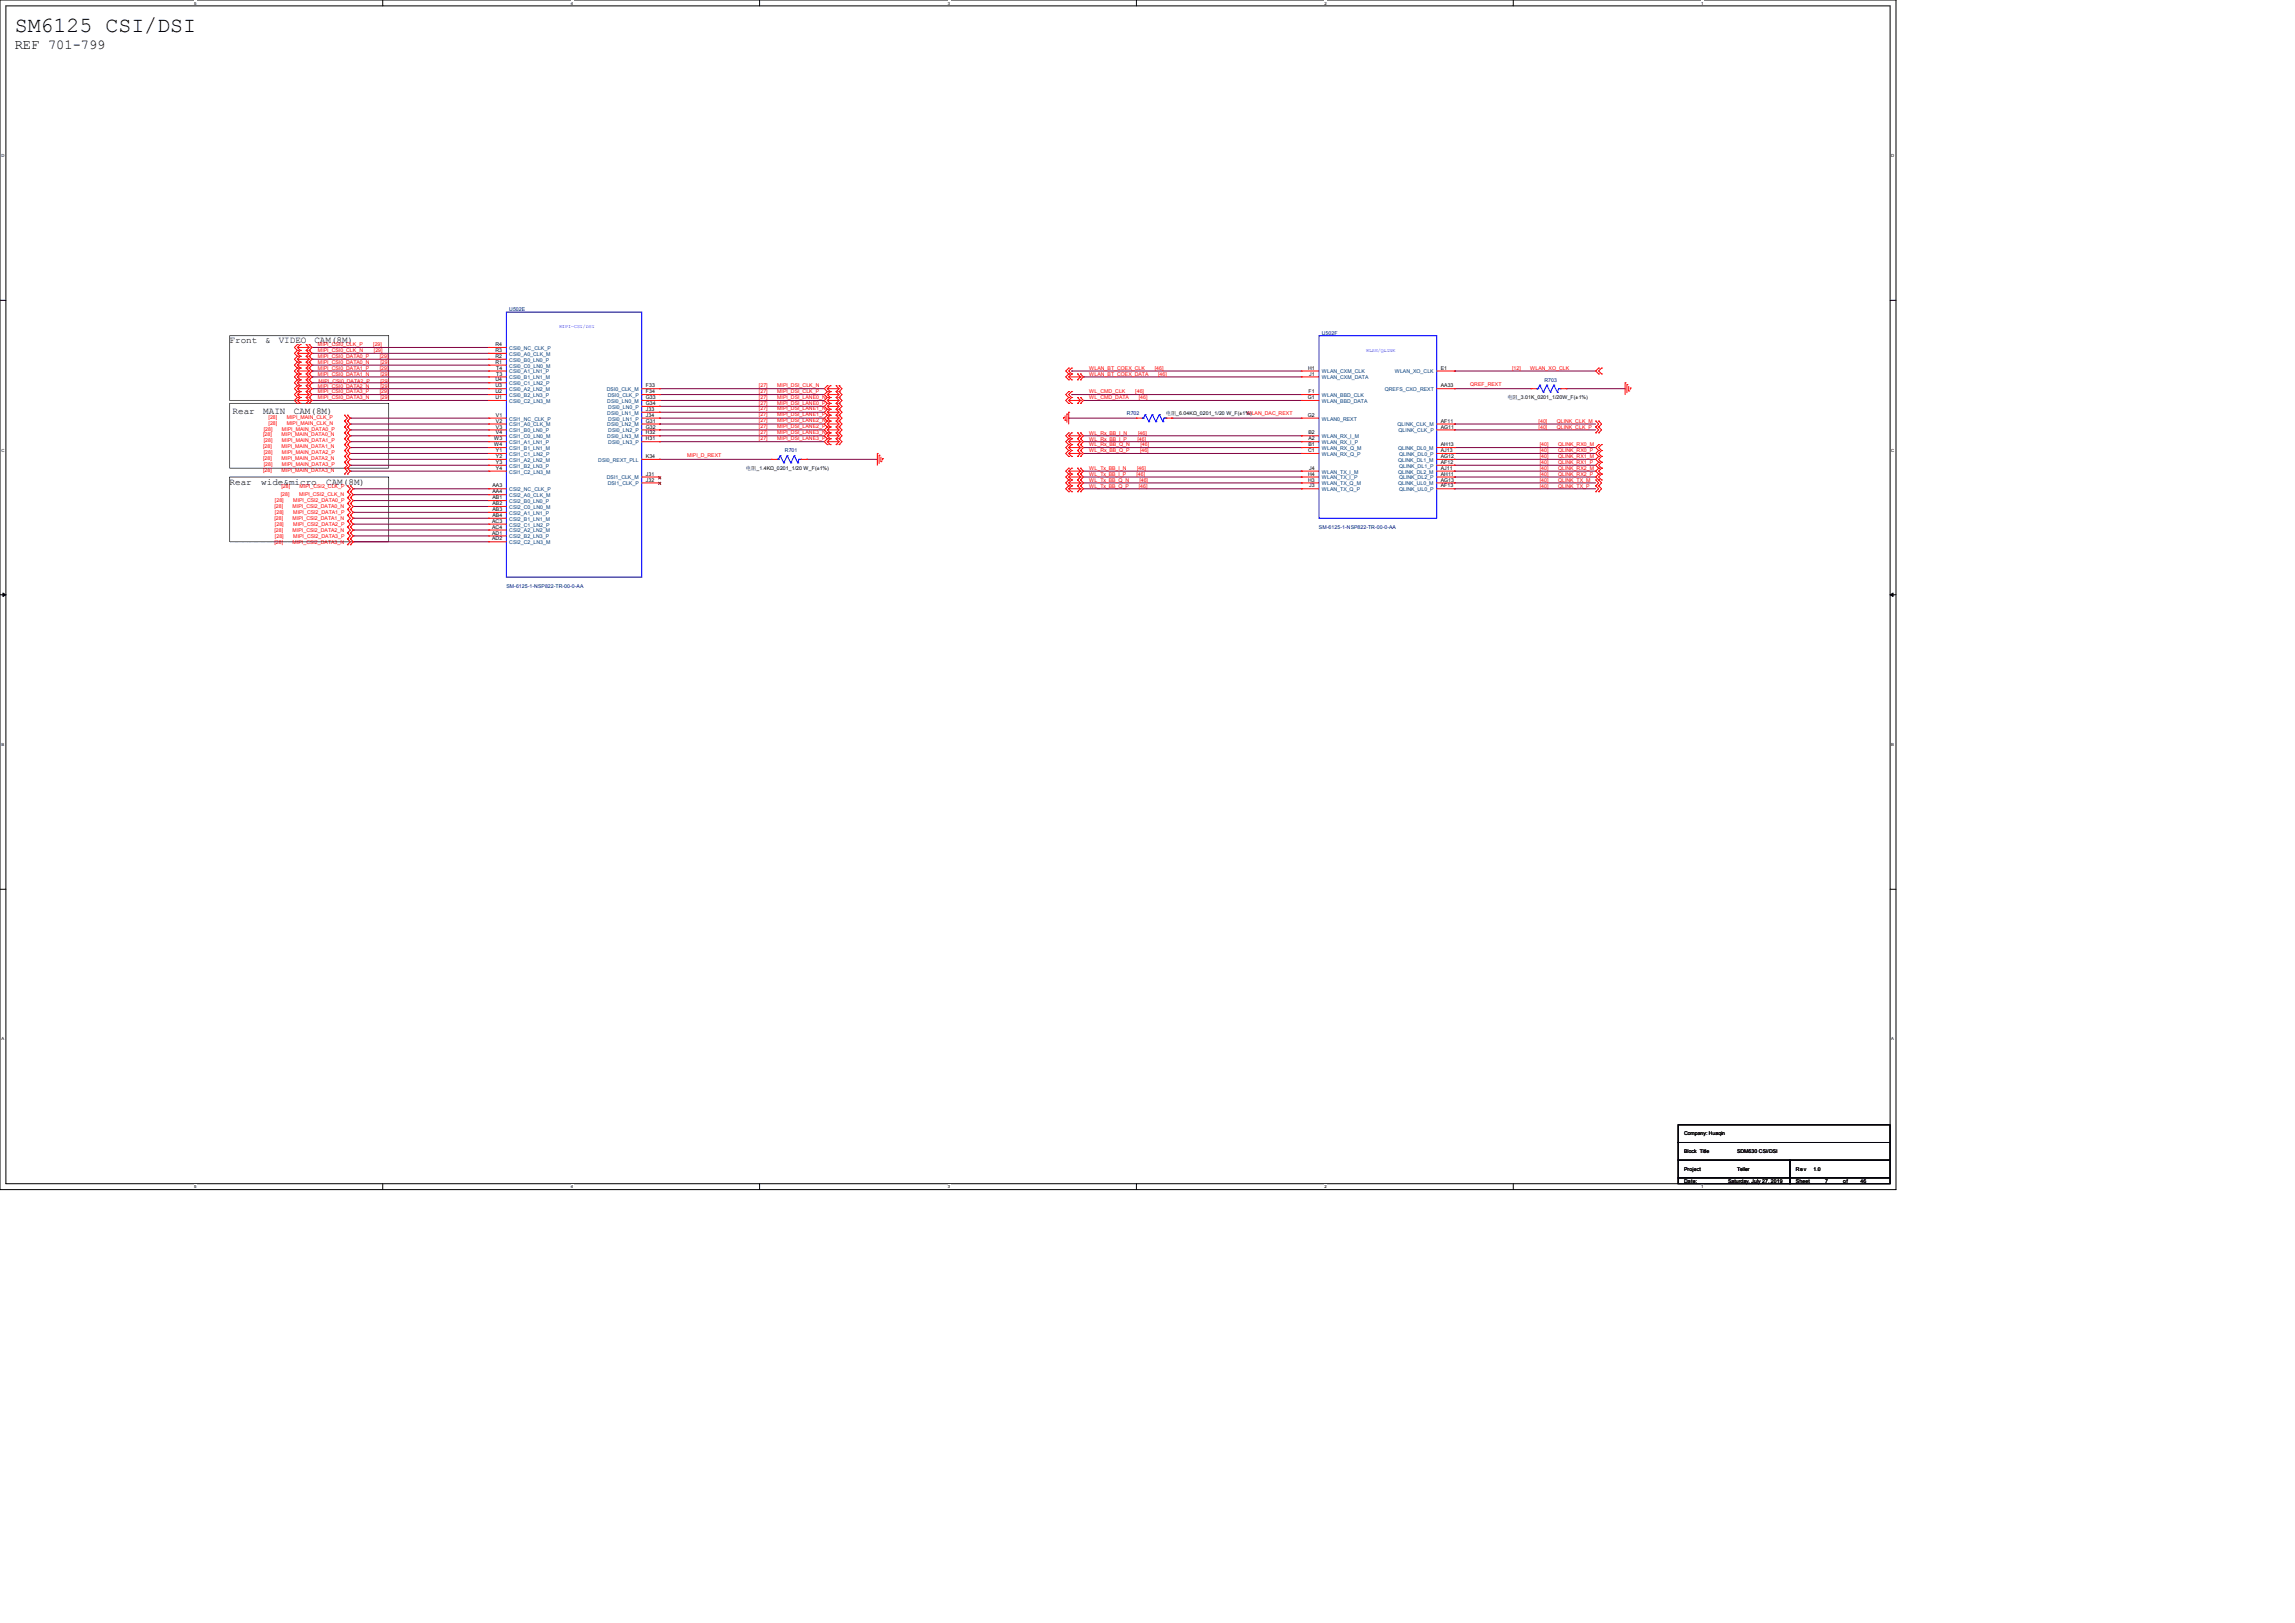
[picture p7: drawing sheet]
<svg xmlns="http://www.w3.org/2000/svg" width="297mm" height="210mm" viewBox="0 0 297 210" stroke-linecap="round" stroke-linejoin="round" font-family="sans-serif">
<defs><g id="words">
<text font-size="2.8" x="1.9" y="4.1">SM6125 CSI/DSI</text>
<text font-size="1.8" x="1.9" y="6.3">REF 701-799</text>
<g font-size="1.2">
<text x="29.7" y="44.4">Front</text>
<text x="34.3" y="44.4">&amp;</text>
<text x="36.1" y="44.4">VIDEO</text>
<text x="40.7" y="44.4">CAM(8M)</text>
<text x="30.1" y="53.6">Rear</text>
<text x="34.1" y="53.6">MAIN</text>
<text x="38" y="53.6">CAM(8M)</text>
<text x="29.7" y="62.7">Rear</text>
<text x="33.8" y="62.7">wide&amp;micro</text>
<text x="42.2" y="62.7">CAM(8M)</text>
</g>
<g font-size=".7" fill="#000080">
<text x="65.9" y="40.2">U502E</text>
<text x="171.1" y="43.3">U502F</text>
<text x="145.8" y="53.7">R702</text>
<text x="199.9" y="49.4">R703</text>
<text x="101.6" y="58.5">R701</text>
<text x="170.7" y="68.4">SM-6125-1-NSP822-TR-00-0-AA</text>
<text x="65.5" y="76.1">SM-6125-1-NSP822-TR-00-0-AA</text>
</g>
<g font-size=".7" fill="#f00">
<text x="41.1" y="44.8">MIPI_CSI0_CLK_P</text>
<text x="41.1" y="45.6">MIPI_CSI0_CLK_N</text>
<text x="41.1" y="46.3">MIPI_CSI0_DATA0_P</text>
<text x="41.1" y="47.1">MIPI_CSI0_DATA0_N</text>
<text x="41.1" y="47.9">MIPI_CSI0_DATA1_P</text>
<text x="48.3" y="44.8">[29]</text>
<text x="48.4" y="45.6">[29]</text>
<text x="49.1" y="46.3">[29]</text>
<text x="49.1" y="47.9">[29]</text>
<text x="49.2" y="47.1">[29]</text>
<text x="141" y="47.9">WLAN_BT_COEX_CLK</text>
<text x="149.4" y="47.9">[46]</text>
<text x="195.7" y="47.9">[12]</text>
<text x="198" y="47.9">WLAN_XO_CLK</text>
<text x="41.1" y="48.6">MIPI_CSI0_DATA1_N</text>
<text x="41.1" y="50.1">MIPI_CSI0_DATA2_N</text>
<text x="41.1" y="50.9">MIPI_CSI0_DATA3_P</text>
<text x="41.1" y="51.7">MIPI_CSI0_DATA3_N</text>
<text x="41.2" y="49.5">MIPI_CSI0_DATA2_P</text>
<text x="49.1" y="50.9">[29]</text>
<text x="49.2" y="48.6">[29]</text>
<text x="49.2" y="49.5">[29]</text>
<text x="49.2" y="50.1">[29]</text>
<text x="49.2" y="51.7">[29]</text>
<text x="98.2" y="50.1">[27]</text>
<text x="98.2" y="50.8">[27]</text>
<text x="98.2" y="51.6">[27]</text>
<text x="98.2" y="52.3">[27]</text>
<text x="98.2" y="53.1">[27]</text>
<text x="98.2" y="53.9">[27]</text>
<text x="100.6" y="50.1">MIPI_DSI_CLK_N</text>
<text x="100.6" y="50.8">MIPI_DSI_CLK_P</text>
<text x="100.6" y="51.6">MIPI_DSI_LANE0_N</text>
<text x="100.6" y="52.3">MIPI_DSI_LANE0_P</text>
<text x="100.6" y="53.1">MIPI_DSI_LANE1_N</text>
<text x="100.6" y="53.9">MIPI_DSI_LANE1_P</text>
<text x="141" y="48.6">WLAN_BT_COEX_DATA</text>
<text x="141" y="50.9">WL_CMD_CLK</text>
<text x="141" y="51.7">WL_CMD_DATA</text>
<text x="146.9" y="50.9">[46]</text>
<text x="147.4" y="51.7">[46]</text>
<text x="149.9" y="48.6">[46]</text>
<text x="161.3" y="53.7">WLAN_DAC_REXT</text>
<text x="190.3" y="49.9">QREF_REXT</text>
<text x="34.1" y="59.5">[28]</text>
<text x="34.1" y="58">[28]</text>
<text x="34.1" y="56.5">[28]</text>
<text x="34.1" y="58.8">[28]</text>
<text x="34.1" y="57.2">[28]</text>
<text x="34.1" y="55.7">[28]</text>
<text x="34.8" y="54.2">[28]</text>
<text x="34.8" y="55">[28]</text>
<text x="36.4" y="59.5">MIPI_MAIN_DATA2_N</text>
<text x="36.4" y="58">MIPI_MAIN_DATA1_N</text>
<text x="36.4" y="56.5">MIPI_MAIN_DATA0_N</text>
<text x="36.5" y="58.8">MIPI_MAIN_DATA2_P</text>
<text x="36.5" y="57.2">MIPI_MAIN_DATA1_P</text>
<text x="36.5" y="55.7">MIPI_MAIN_DATA0_P</text>
<text x="37.1" y="54.2">MIPI_MAIN_CLK_P</text>
<text x="37.1" y="55">MIPI_MAIN_CLK_N</text>
<text x="88.9" y="59.1">MIPI_D_REXT</text>
<text x="98.2" y="54.6">[27]</text>
<text x="98.2" y="55.4">[27]</text>
<text x="98.2" y="56.2">[27]</text>
<text x="98.2" y="56.9">[27]</text>
<text x="100.6" y="54.6">MIPI_DSI_LANE2_N</text>
<text x="100.6" y="55.4">MIPI_DSI_LANE2_P</text>
<text x="100.6" y="56.2">MIPI_DSI_LANE3_N</text>
<text x="100.6" y="56.9">MIPI_DSI_LANE3_P</text>
<text x="141" y="56.2">WL_Rx_BB_I_N</text>
<text x="141" y="57">WL_Rx_BB_I_P</text>
<text x="141" y="57.8">WL_Rx_BB_Q_N</text>
<text x="141" y="58.5">WL_Rx_BB_Q_P</text>
<text x="147.2" y="57">[46]</text>
<text x="147.3" y="56.2">[46]</text>
<text x="147.5" y="58.5">[46]</text>
<text x="147.6" y="57.8">[46]</text>
<text x="199.1" y="54.7">[40]</text>
<text x="199.1" y="55.5">[40]</text>
<text x="199.3" y="57.8">[40]</text>
<text x="199.3" y="58.5">[40]</text>
<text x="199.3" y="59.3">[40]</text>
<text x="201.5" y="54.7">QLINK_CLK_M</text>
<text x="201.5" y="55.5">QLINK_CLK_P</text>
<text x="201.6" y="57.8">QLINK_RX0_M</text>
<text x="201.6" y="58.5">QLINK_RX0_P</text>
<text x="201.6" y="59.3">QLINK_RX1_M</text>
<text x="34.1" y="61">[28]</text>
<text x="34.1" y="60.3">[28]</text>
<text x="35.5" y="65.8">[28]</text>
<text x="35.6" y="65">[28]</text>
<text x="36.3" y="64.2">[28]</text>
<text x="36.4" y="63.1">[28]</text>
<text x="36.4" y="61">MIPI_MAIN_DATA3_N</text>
<text x="36.5" y="60.3">MIPI_MAIN_DATA3_P</text>
<text x="37.9" y="65.8">MIPI_CSI2_DATA0_N</text>
<text x="38" y="65">MIPI_CSI2_DATA0_P</text>
<text x="38.7" y="64.2">MIPI_CSI2_CLK_N</text>
<text x="38.8" y="63.1">MIPI_CSI2_CLK_P</text>
<text x="141" y="60.8">WL_Tx_BB_I_N</text>
<text x="141" y="61.6">WL_Tx_BB_I_P</text>
<text x="141" y="62.3">WL_Tx_BB_Q_N</text>
<text x="141" y="63.1">WL_Tx_BB_Q_P</text>
<text x="147.1" y="61.6">[46]</text>
<text x="147.2" y="60.8">[46]</text>
<text x="147.4" y="63.1">[46]</text>
<text x="147.4" y="62.3">[46]</text>
<text x="199.3" y="60">[40]</text>
<text x="199.3" y="60.8">[40]</text>
<text x="199.3" y="61.6">[40]</text>
<text x="199.3" y="62.3">[40]</text>
<text x="199.3" y="63.1">[40]</text>
<text x="201.6" y="60">QLINK_RX1_P</text>
<text x="201.6" y="60.8">QLINK_RX2_M</text>
<text x="201.6" y="61.6">QLINK_RX2_P</text>
<text x="201.6" y="62.3">QLINK_TX_M</text>
<text x="201.6" y="63.1">QLINK_TX_P</text>
<text x="35.5" y="67.3">[28]</text>
<text x="35.5" y="68.8">[28]</text>
<text x="35.5" y="70.3">[28]</text>
<text x="35.6" y="66.5">[28]</text>
<text x="35.6" y="68.1">[28]</text>
<text x="35.6" y="69.6">[28]</text>
<text x="37.9" y="67.3">MIPI_CSI2_DATA1_N</text>
<text x="37.9" y="68.8">MIPI_CSI2_DATA2_N</text>
<text x="37.9" y="70.3">MIPI_CSI2_DATA3_N</text>
<text x="38" y="66.5">MIPI_CSI2_DATA1_P</text>
<text x="38" y="68.1">MIPI_CSI2_DATA2_P</text>
<text x="38" y="69.6">MIPI_CSI2_DATA3_P</text>
</g>
<g font-size=".7">
<text x="64.1" y="44.8">R4</text>
<text x="64.1" y="45.6">R3</text>
<text x="64.1" y="46.3">R2</text>
<text x="64.1" y="47.1">R1</text>
<text x="64.2" y="47.8">T4</text>
<text x="169.3" y="47.8">H1</text>
<text x="186.5" y="47.8">E1</text>
<text x="64.1" y="49.4">U4</text>
<text x="64.1" y="50.1">U3</text>
<text x="64.1" y="50.9">U2</text>
<text x="64.1" y="51.6">U1</text>
<text x="64.2" y="53.9">V1</text>
<text x="64.2" y="48.6">T3</text>
<text x="83.6" y="50.9">F34</text>
<text x="83.6" y="52.4">G34</text>
<text x="83.6" y="53.9">J34</text>
<text x="83.6" y="50.1">F33</text>
<text x="83.6" y="51.6">G33</text>
<text x="83.6" y="53.2">J33</text>
<text x="150.9" y="53.7">电阻_6.04KΩ_0201_1/20 W_F(±1%)</text>
<text x="169.2" y="51.6">G1</text>
<text x="169.2" y="53.9">G2</text>
<text x="169.4" y="50.9">F1</text>
<text x="169.4" y="48.6">J1</text>
<text x="186.5" y="50.1">AA33</text>
<text x="195.1" y="51.7">电阻_3.01K_0201_1/20W_F(±1%)</text>
<text x="63.9" y="57">W3</text>
<text x="63.9" y="57.7">W4</text>
<text x="64.2" y="54.7">V2</text>
<text x="64.2" y="55.5">V3</text>
<text x="64.2" y="59.3">Y2</text>
<text x="64.2" y="56.2">V4</text>
<text x="64.2" y="58.5">Y1</text>
<text x="83.6" y="55.5">G32</text>
<text x="83.6" y="57">H31</text>
<text x="83.6" y="54.7">G31</text>
<text x="83.6" y="56.2">H32</text>
<text x="83.6" y="59.3">K34</text>
<text x="169.3" y="58.5">C1</text>
<text x="169.3" y="56.2">B2</text>
<text x="169.3" y="57">A2</text>
<text x="169.3" y="57.7">B1</text>
<text x="186.5" y="54.7">AF11</text>
<text x="186.5" y="55.5">AG11</text>
<text x="186.5" y="57.7">AH13</text>
<text x="186.5" y="59.3">AG12</text>
<text x="186.5" y="58.5">AJ13</text>
<text x="63.7" y="63.1">AA3</text>
<text x="63.7" y="63.8">AA4</text>
<text x="63.7" y="64.6">AB1</text>
<text x="63.7" y="65.4">AB2</text>
<text x="64.2" y="60">Y3</text>
<text x="64.2" y="60.8">Y4</text>
<text x="83.6" y="62.3">J32</text>
<text x="83.6" y="61.6">J31</text>
<text x="96.5" y="60.8">电阻_1.4KΩ_0201_1/20 W_F(±1%)</text>
<text x="169.3" y="61.6">H4</text>
<text x="169.3" y="62.3">H3</text>
<text x="169.4" y="60.8">J4</text>
<text x="169.4" y="63.1">J3</text>
<text x="186.5" y="60.8">AJ11</text>
<text x="186.5" y="62.3">AG13</text>
<text x="186.5" y="60">AF12</text>
<text x="186.5" y="61.6">AH11</text>
<text x="186.5" y="63.1">AF13</text>
<text x="63.7" y="68.4">AC4</text>
<text x="63.7" y="69.2">AD1</text>
<text x="63.7" y="67.6">AC3</text>
<text x="63.7" y="69.9">AD2</text>
<text x="63.7" y="66.1">AB3</text>
<text x="63.7" y="66.9">AB4</text>
<text x="217.9" y="146.9">Company: Huaqin</text>
<text x="217.9" y="149.2">Block Title</text>
<text x="224.8" y="149.2">SDM630 CSI/DSI</text>
<text x="217.9" y="151.5">Project</text>
<text x="217.9" y="153">Date:</text>
<text x="223.6" y="153">Saturday, July 27, 2019</text>
<text x="224.8" y="151.5">Teller</text>
<text x="232.4" y="151.5">Rev</text>
<text x="232.4" y="153">Sheet</text>
<text x="234.7" y="151.5">1.0</text>
<text x="236.2" y="153">7</text>
<text x="238.5" y="153">of</text>
<text x="240.8" y="153">46</text>
</g>
<g font-size=".7" fill="#004080">
<text x="65.9" y="45.3">CSI0_NC_CLK_P</text>
<text x="65.9" y="46">CSI0_A0_CLK_M</text>
<text x="65.9" y="46.8">CSI0_B0_LN0_P</text>
<text x="65.9" y="47.6">CSI0_C0_LN0_M</text>
<text x="65.9" y="48.3">CSI0_A1_LN1_P</text>
<text x="65.9" y="49.1">CSI0_B1_LN1_M</text>
<text x="65.9" y="49.8">CSI0_C1_LN2_P</text>
<text x="65.9" y="50.6">CSI0_A2_LN2_M</text>
<text x="65.9" y="51.4">CSI0_B2_LN3_P</text>
<text x="65.9" y="52.1">CSI0_C2_LN3_M</text>
<text x="78.5" y="50.6">DSI0_CLK_M</text>
<text x="78.6" y="52.1">DSI0_LN0_M</text>
<text x="78.6" y="53.7">DSI0_LN1_M</text>
<text x="78.7" y="51.4">DSI0_CLK_P</text>
<text x="78.7" y="52.9">DSI0_LN0_P</text>
<text x="171.1" y="48.3">WLAN_CXM_CLK</text>
<text x="171.1" y="49.1">WLAN_CXM_DATA</text>
<text x="171.1" y="51.4">WLAN_BBD_CLK</text>
<text x="171.1" y="52.1">WLAN_BBD_DATA</text>
<text x="179.2" y="50.6">QREFS_CXO_REXT</text>
<text x="180.5" y="48.3">WLAN_XO_CLK</text>
<text x="65.9" y="54.4">CSI1_NC_CLK_P</text>
<text x="65.9" y="55.2">CSI1_A0_CLK_M</text>
<text x="65.9" y="55.9">CSI1_B0_LN0_P</text>
<text x="65.9" y="56.7">CSI1_C0_LN0_M</text>
<text x="65.9" y="57.5">CSI1_A1_LN1_P</text>
<text x="65.9" y="58.2">CSI1_B1_LN1_M</text>
<text x="65.9" y="59">CSI1_C1_LN2_P</text>
<text x="65.9" y="59.8">CSI1_A2_LN2_M</text>
<text x="77.4" y="59.8">DSI0_REXT_PLL</text>
<text x="78.6" y="55.2">DSI0_LN2_M</text>
<text x="78.6" y="56.7">DSI0_LN3_M</text>
<text x="78.7" y="54.4">DSI0_LN1_P</text>
<text x="78.7" y="55.9">DSI0_LN2_P</text>
<text x="78.7" y="57.5">DSI0_LN3_P</text>
<text x="171.1" y="54.4">WLAN0_REXT</text>
<text x="171.1" y="56.7">WLAN_RX_I_M</text>
<text x="171.1" y="57.5">WLAN_RX_I_P</text>
<text x="171.1" y="58.2">WLAN_RX_Q_M</text>
<text x="171.1" y="59">WLAN_RX_Q_P</text>
<text x="180.9" y="55.2">QLINK_CLK_M</text>
<text x="180.9" y="58.2">QLINK_DL0_M</text>
<text x="180.9" y="59.8">QLINK_DL1_M</text>
<text x="181" y="55.9">QLINK_CLK_P</text>
<text x="181.1" y="59">QLINK_DL0_P</text>
<text x="65.9" y="60.5">CSI1_B2_LN3_P</text>
<text x="65.9" y="61.3">CSI1_C2_LN3_M</text>
<text x="65.9" y="63.6">CSI2_NC_CLK_P</text>
<text x="65.9" y="64.3">CSI2_A0_CLK_M</text>
<text x="65.9" y="65.1">CSI2_B0_LN0_P</text>
<text x="65.9" y="65.8">CSI2_C0_LN0_M</text>
<text x="78.5" y="62">DSI1_CLK_M</text>
<text x="78.7" y="62.8">DSI1_CLK_P</text>
<text x="171.1" y="61.3">WLAN_TX_I_M</text>
<text x="171.1" y="62">WLAN_TX_I_P</text>
<text x="171.1" y="62.8">WLAN_TX_Q_M</text>
<text x="171.1" y="63.6">WLAN_TX_Q_P</text>
<text x="180.9" y="61.3">QLINK_DL2_M</text>
<text x="180.9" y="62.8">QLINK_UL0_M</text>
<text x="181.1" y="60.5">QLINK_DL1_P</text>
<text x="181.1" y="62">QLINK_DL2_P</text>
<text x="181.1" y="63.6">QLINK_UL0_P</text>
<text x="65.9" y="66.6">CSI2_A1_LN1_P</text>
<text x="65.9" y="67.4">CSI2_B1_LN1_M</text>
<text x="65.9" y="68.1">CSI2_C1_LN2_P</text>
<text x="65.9" y="68.9">CSI2_A2_LN2_M</text>
<text x="65.9" y="69.7">CSI2_B2_LN3_P</text>
<text x="65.9" y="70.4">CSI2_C2_LN3_M</text>
</g>
<g font-size=".6" fill="#00f">
<text x="72.4" y="42.4">MIPI-CSI/DSI</text>
<text x="176.8" y="45.5">WLAN/QLINK</text>
</g>
<g font-size=".5">
<text x="25.1" y=".6">5</text>
<text x="73.9" y=".6">4</text>
<text x="122.6" y=".6">3</text>
<text x="171.4" y=".6">2</text>
<text x="220.2" y=".6">1</text>
<text x=".2" y="20.4">D</text>
<text x="244.7" y="20.4">D</text>
<text x=".2" y="58.4">C</text>
<text x="244.7" y="58.4">C</text>
<text x=".2" y="96.5">B</text>
<text x="244.7" y="96.5">B</text>
<text x=".2" y="134.6">A</text>
<text x="244.7" y="134.6">A</text>
<text x="25.1" y="153.8">5</text>
<text x="73.9" y="153.8">4</text>
<text x="122.6" y="153.8">3</text>
<text x="171.4" y="153.8">2</text>
<text x="220.2" y="153.8">1</text>
</g>
</g></defs>
<path d="M0 0h245.4v153.9h-245.4zM.8 .8h243.8v152.4h-243.8z" fill="none" stroke="#000" stroke-width=".13"/>
<g fill="#fff">
<path d="M25.1 .1h.3v.6h-.3z"/>
<path d="M25.1 153.2h.3v.6h-.3z"/>
</g>
<path d="M49.5 0v.8M49.5 153.2v.7" fill="none" stroke="#000" stroke-width=".13"/>
<g fill="#fff">
<path d="M73.9 .1h.3v.6h-.3z"/>
<path d="M73.9 153.2h.3v.6h-.3z"/>
</g>
<path d="M98.3 0v.8M98.3 153.2v.7" fill="none" stroke="#000" stroke-width=".13"/>
<g fill="#fff">
<path d="M122.7 .1h.3v.6h-.3z"/>
<path d="M122.7 153.2h.3v.6h-.3z"/>
</g>
<path d="M147.1 0v.8M147.1 153.2v.7" fill="none" stroke="#000" stroke-width=".13"/>
<g fill="#fff">
<path d="M171.4 .1h.3v.6h-.3z"/>
<path d="M171.4 153.2h.3v.6h-.3z"/>
</g>
<path d="M195.8 0v.8M195.8 153.2v.7" fill="none" stroke="#000" stroke-width=".13"/>
<g fill="#fff">
<path d="M220.2 .1h.3v.6h-.3z"/>
<path d="M220.2 153.2h.3v.6h-.3z"/>
<path d="M.2 19.8h.4v.6h-.4z"/>
<path d="M244.8 19.8h.4v.6h-.4z"/>
<path d="M.2 57.9h.4v.6h-.4z"/>
<path d="M244.8 57.9h.4v.6h-.4z"/>
</g>
<path d="M0 38.9h.8M244.6 38.9h.8" fill="none" stroke="#000" stroke-width=".13"/>
<g fill="#fff">
<path d="M.2 96h.4v.6h-.4z"/>
<path d="M244.8 96h.4v.6h-.4z"/>
</g>
<path d="M0 77h.8M244.6 77h.8" fill="none" stroke="#000" stroke-width=".13"/>
<path d="M.4 76.7l.4 .3-.4 .2zM244.6 77l.4-.3v.5z" fill="#000" stroke="#000" stroke-width=".13"/>
<g fill="#fff">
<path d="M.2 134.1h.4v.6h-.4z"/>
<path d="M244.8 134.1h.4v.6h-.4z"/>
</g>
<path d="M29.7 43.4h20.6v8.4h-20.6zM29.7 52.2h20.6v8.4h-20.6zM29.7 61.7h20.6v8.4h-20.6zM0 115.1h.8M244.6 115.1h.8M217.2 145.5h27.4v2.3h-27.4zM217.2 147.8h27.4v2.3h-27.4zM217.2 150.1h14.4v2.3h-14.4zM217.2 152.4h14.4v.8h-14.4zM231.6 152.4h13v.8h-13zM231.6 150.1h13v2.3h-13z" fill="none" stroke="#000" stroke-width=".13"/>
<g fill="none" stroke="#800040" stroke-width=".13">
<path d="M40.4 48h22.8M40.4 48.8h22.8M40.4 51.1h22.8M40.4 51.8h22.8M40.4 50.3h22.8M40.4 45h22.8M40.4 45.7h22.8M40.4 46.5h22.8M40.4 47.2h22.8M40.4 49.5h22.8M40.4 45h.1M40.4 45.7h.1"/>
<path d="M40.4 46.5h.1M40.4 47.2h.1M40.4 48h.1M40.4 48.8h.1M40.4 49.5h.1M40.4 50.3h.1M40.4 51.1h.1M40.4 51.8h.1M45.3 54.1h17.9M45.3 56.4h17.9M45.3 57.1h17.9M45.3 57.9h17.9"/>
<path d="M45.3 58.7h17.9M45.3 54.9h17.9M45.3 55.6h17.9M45.3 59.4h17.9M45.3 59.4h.1M45.3 58.7h.1M45.3 57.9h.1M45.3 57.1h.1M45.3 56.4h.1M45.3 55.6h.1M45.3 54.1h.1M45.3 54.9h.1"/>
<path d="M85.3 59.4h14.5M85.3 51.1h21.4M85.3 51.8h21.4M85.3 54.1h21.4M85.3 56.4h21.4M85.3 57.1h21.4M85.3 54.9h21.4M85.3 55.6h21.4M85.3 50.3h21.4M85.3 52.6h21.4M85.3 53.3h21.4M85.3 50.3h.1"/>
<path d="M85.3 51.1h.1M85.3 51.8h.1M85.3 52.6h.1M85.3 53.3h.1M85.3 54.1h.1M85.3 54.9h.1M85.3 55.6h.1M85.3 56.4h.1M85.3 57.1h.1M85.3 59.4h.1M104.4 59.4h9.1M104.4 59.4h.1"/>
<path d="M138.3 54.1h8.8M138.3 54.1h.1M138.7 48h29.7M138.7 51.1h29.7M138.7 48h.1M138.7 51.1h.1M140.2 48.8h28.2M140.2 51.8h28.2M140.2 48.8h.1M140.2 51.8h.1M140.2 56.4h28.2M140.2 57.1h28.2"/>
<path d="M140.2 57.9h28.2M140.2 58.7h28.2M151.6 54.1h16.8M151.6 54.1h.1M168.4 56.4h.1M168.4 57.1h.1M168.4 57.9h.1M168.4 58.7h.1M188.2 50.3h9.9M188.2 48h18.3M188.2 57.9h18.3M188.2 58.7h18.3"/>
<path d="M188.2 54.9h18.3M188.2 55.6h18.3M188.2 59.4h18.3M188.2 54.9h.1M188.2 55.6h.1M188.2 57.9h.1M188.2 58.7h.1M188.2 59.4h.1M188.2 50.3h.1M188.2 48h.1M202.7 50.3h7.6M202.7 50.3h.1"/>
<path d="M45.3 61h17.9M45.3 60.2h17.9M45.3 61h.1M45.3 60.2h.1M45.7 63.2h17.5M45.7 64h17.5M45.7 64.8h17.5M45.7 65.5h17.5M45.7 66.3h17.5M45.7 67.1h17.5M45.7 67.8h17.5M45.7 68.6h17.5"/>
<path d="M45.7 69.3h17.5M45.7 70.1h17.5M45.7 63.2h.1M45.7 64h.1M45.7 64.8h.1M45.7 65.5h.1M45.7 66.3h.1M45.7 67.1h.1M45.7 67.8h.1M45.7 68.6h.1M45.7 69.3h.1M45.7 70.1h.1"/>
<path d="M140.2 61h28.2M140.2 61.7h28.2M140.2 62.5h28.2M140.2 63.2h28.2M168.4 61h.1M168.4 61.7h.1M168.4 62.5h.1M168.4 63.2h.1M188.2 61h18.3M188.2 61.7h18.3M188.2 62.5h18.3M188.2 63.2h18.3"/>
<path d="M188.2 60.2h18.3M188.2 60.2h.1M188.2 61h.1M188.2 61.7h.1M188.2 62.5h.1M188.2 63.2h.1"/>
</g>
<g fill="none" stroke="#f00" stroke-width=".13">
<path d="M38.5 44.6l-.4 .4 .4 .3M38.5 46.9l-.4 .3 .4 .4M38.5 45.3l-.4 .4 .4 .4M38.5 47.6l-.4 .4 .4 .4M38.5 46.1l-.4 .4 .4 .4M38.5 48.4l-.4 .4 .4 .3M38.5 49.1l-.4 .4 .4 .4M38.5 49.9l-.4 .4 .4 .4M38.5 51.4l-.4 .4 .4 .4M38.5 50.7l-.4 .4 .4 .3M38.5 44.6h.1M38.5 45.3h.1"/>
<path d="M38.5 46.1h.1M38.5 46.9h.1M38.5 47.6h.1M38.5 48.4h.1M38.5 49.1h.1M38.5 49.9h.1M38.5 50.7h.1M38.5 51.4h.1M38.5 52.2h.1M38.5 48.8h1.5M38.5 51.8h1.5M38.5 50.3h1.5"/>
<path d="M38.5 51.1h1.5M38.5 45l.4 .3M38.5 45h1.5M38.5 45.7l.4 .4M38.5 45.7h1.5M38.5 46.5l.4 .4M38.5 46.5h1.5M38.5 47.2l.4 .4M38.5 47.2h1.5M38.5 48l.4 .4M38.5 48h1.5M38.5 48.8l.4 .3"/>
<path d="M38.5 49.5l.4 .4M38.5 49.5h1.5M38.5 50.3l.4 .4M38.5 51.1l.4 .3M38.5 51.8l.4 .4M38.9 44.6l-.4 .4M38.9 46.1l-.4 .4M38.9 45.3l-.4 .4M38.9 46.9l-.4 .3M38.9 47.6l-.4 .4M38.9 48.4l-.4 .4M38.9 49.1l-.4 .4"/>
<path d="M38.9 49.9l-.4 .4M38.9 50.7l-.4 .4M38.9 51.4l-.4 .4M38.9 44.6h.1M38.9 45.3h.1M38.9 46.1h.1M38.9 46.9h.1M38.9 47.6h.1M38.9 48.4h.1M38.9 49.1h.1M38.9 49.9h.1M38.9 50.7h.1"/>
<path d="M38.9 51.4h.1M38.9 52.2h.1M39.6 44.6h.1M39.6 45.3h.1M39.6 46.1h.1M39.6 46.9h.1M39.6 47.6h.1M39.6 48.4h.1M39.6 49.1h.1M39.6 49.9h.1M39.6 50.7h.1M39.6 51.4h.1"/>
<path d="M39.6 52.2h.1M39.6 46.1l.4 .4M39.6 44.6l.4 .4M39.6 46.9l.4 .3M39.6 45.3l.4 .4M39.6 48.4l.4 .4M39.6 49.1l.4 .4M39.6 47.6l.4 .4M39.6 49.9l.4 .4M39.6 50.7l.4 .4M39.6 51.4l.4 .4M40 45.3h.1"/>
<path d="M40 44.6h.1M40 45h.1M40 46.1h.1M40 45.7h.1M40 46.9h.1M40 46.5h.1M40 47.6h.1M40 47.2h.1M40 48.4h.1M40 48h.1M40 49.1h.1M40 48.8h.1"/>
<path d="M40 49.9h.1M40 49.5h.1M40 50.7h.1M40 50.3h.1M40 51.4h.1M40 51.1h.1M40 52.2h.1M40 51.8h.1M40 45l-.4 .3M40 45.7l-.4 .4M40 46.5l-.4 .4M40 47.2l-.4 .4"/>
<path d="M40 48l-.4 .4M40 48.8l-.4 .3M40 49.5l-.4 .4M40 50.3l-.4 .4M40 51.1l-.4 .3M40 51.8l-.4 .4M40 44.6l.4 .4-.4 .3M40 47.6l.4 .4-.4 .4M40 45.3l.4 .4-.4 .4M40 48.4l.4 .4-.4 .3M40 46.1l.4 .4-.4 .4M40 46.9l.4 .3-.4 .4"/>
<path d="M40 49.9l.4 .4-.4 .4M40 50.7l.4 .4-.4 .3M40 51.4l.4 .4-.4 .4M40 49.1l.4 .4-.4 .4M44.6 59.8h.1M44.6 59.1h.1M44.6 58.3h.1M44.6 57.5h.1M44.6 56.8h.1M44.6 56h.1M44.6 55.2h.1M44.6 53.7h.1"/>
<path d="M44.6 54.5h.1M44.6 55.2l.4 .4-.4 .4M44.6 56l.4 .4-.4 .4M44.6 53.7l.4 .4-.4 .4M44.6 57.5l.4 .4-.4 .4M44.6 58.3l.4 .4-.4 .4M44.6 59.8l.4 .4-.4 .4M44.6 59.1l.4 .3-.4 .4M44.6 56.8l.4 .3-.4 .4M44.6 54.5l.4 .4-.4 .3M45 59.8h.1M45 59.1h.1"/>
<path d="M45 58.3h.1M45 57.5h.1M45 56.8h.1M45 56h.1M45 55.2h.1M45 54.5h.1M45 53.7h.1M45 54.5l.3 .4-.3 .3M45 55.2l.3 .4-.3 .4M45 56.8l.3 .3-.3 .4M45 57.5l.3 .4-.3 .4M45 59.8l.3 .4-.3 .4"/>
<path d="M45 59.1l.3 .3-.3 .4M45 58.3l.3 .4-.3 .4M45 56l.3 .4-.3 .4M45 53.7l.3 .4-.3 .4M63.2 48.8h2.3M63.2 51.8h2.3M63.2 56.4h2.3M63.2 57.1h2.3M63.2 57.9h2.3M63.2 58.7h2.3M63.2 50.3h2.3M63.2 51.1h2.3"/>
<path d="M63.2 54.1h2.3M63.2 54.9h2.3M63.2 55.6h2.3M63.2 45h2.3M63.2 45.7h2.3M63.2 46.5h2.3M63.2 47.2h2.3M63.2 48h2.3M63.2 49.5h2.3M63.2 59.4h2.3M63.2 45h.1M63.2 45.7h.1"/>
<path d="M63.2 46.5h.1M63.2 47.2h.1M63.2 48h.1M63.2 48.8h.1M63.2 49.5h.1M63.2 50.3h.1M63.2 51.1h.1M63.2 51.8h.1M63.2 54.1h.1M63.2 54.9h.1M63.2 55.6h.1M63.2 56.4h.1"/>
<path d="M63.2 57.1h.1M63.2 57.9h.1M63.2 58.7h.1M63.2 59.4h.1M83.1 51.8h2.2M83.1 56.4h2.2M83.1 57.1h2.2M83.1 50.3h2.2M83.1 51.1h2.2M83.1 52.6h2.2M83.1 53.3h2.2M83.1 54.1h2.2"/>
<path d="M83.1 54.9h2.2M83.1 55.6h2.2M83.1 59.4h2.2M85.3 50.3h.1M85.3 51.1h.1M85.3 51.8h.1M85.3 52.6h.1M85.3 53.3h.1M85.3 54.1h.1M85.3 54.9h.1M85.3 55.6h.1M85.3 56.4h.1"/>
<path d="M85.3 57.1h.1M85.3 59.4h.1M99.8 59.4h.1M99.8 59.4h.8M103.6 59.4h.8M104.4 59.4h.1M107.1 51.8h1.5M107.1 56.4h1.5M107.1 57.1h1.5M107.1 50.3h1.5M107.1 51.1h1.5M107.1 52.6h1.5"/>
<path d="M107.1 53.3h1.5M107.1 54.1h1.5M107.1 54.9h1.5M107.1 55.6h1.5M107.1 49.9l-.4 .4 .4 .4M107.1 52.2l-.4 .4 .4 .4M107.1 50.7l-.4 .4 .4 .3M107.1 53l-.4 .3 .4 .4M107.1 51.4l-.4 .4 .4 .4M107.1 53.7l-.4 .4 .4 .4M107.1 54.5l-.4 .4 .4 .3M107.1 55.2l-.4 .4 .4 .4"/>
<path d="M107.1 56l-.4 .4 .4 .4M107.1 56.8l-.4 .3 .4 .4M107.1 49.9h.1M107.1 50.7h.1M107.1 50.3h.1M107.1 51.4h.1M107.1 51.1h.1M107.1 52.2h.1M107.1 51.8h.1M107.1 53h.1M107.1 52.6h.1M107.1 53.7h.1"/>
<path d="M107.1 53.3h.1M107.1 54.5h.1M107.1 54.1h.1M107.1 55.2h.1M107.1 54.9h.1M107.1 56h.1M107.1 55.6h.1M107.1 56.8h.1M107.1 56.4h.1M107.1 57.5h.1M107.1 57.1h.1M107.1 50.3l.3 .4"/>
<path d="M107.1 51.1l.3 .3M107.1 51.8l.3 .4M107.1 52.6l.3 .4M107.1 53.3l.3 .4M107.1 54.1l.3 .4M107.1 54.9l.3 .3M107.1 55.6l.3 .4M107.1 56.4l.3 .4M107.1 57.1l.3 .4M107.4 50.7h.1M107.4 49.9h.1M107.4 51.4h.1"/>
<path d="M107.4 52.2h.1M107.4 53h.1M107.4 53.7h.1M107.4 54.5h.1M107.4 55.2h.1M107.4 56h.1M107.4 56.8h.1M107.4 57.5h.1M107.4 49.9l-.3 .4M107.4 51.4l-.3 .4M107.4 50.7l-.3 .4M107.4 52.2l-.3 .4"/>
<path d="M107.4 53l-.3 .3M107.4 53.7l-.3 .4M107.4 54.5l-.3 .4M107.4 55.2l-.3 .4M107.4 56l-.3 .4M107.4 56.8l-.3 .3M108.2 51.4l.4 .4M108.2 49.9l.4 .4M108.2 52.2l.4 .4M108.2 50.7l.4 .4M108.2 53l.4 .3M108.2 53.7l.4 .4"/>
<path d="M108.2 54.5l.4 .4M108.2 56l.4 .4M108.2 56.8l.4 .3M108.2 55.2l.4 .4M108.2 49.9h.1M108.2 50.7h.1M108.2 51.4h.1M108.2 52.2h.1M108.2 53h.1M108.2 53.7h.1M108.2 54.5h.1M108.2 55.2h.1"/>
<path d="M108.2 56h.1M108.2 56.8h.1M108.2 57.5h.1M108.6 50.7h.1M108.6 49.9h.1M108.6 51.4h.1M108.6 52.2h.1M108.6 53h.1M108.6 53.7h.1M108.6 54.5h.1M108.6 55.2h.1M108.6 56h.1"/>
<path d="M108.6 56.8h.1M108.6 57.5h.1M108.6 50.3l-.4 .4M108.6 51.1l-.4 .3M108.6 51.8l-.4 .4M108.6 52.6l-.4 .4M108.6 53.3l-.4 .4M108.6 54.1l-.4 .4M108.6 54.9l-.4 .3M108.6 55.6l-.4 .4M108.6 56.4l-.4 .4M108.6 57.1l-.4 .4"/>
<path d="M108.6 49.9l.4 .4-.4 .4M108.6 53l.4 .3-.4 .4M108.6 50.7l.4 .4-.4 .3M108.6 53.7l.4 .4-.4 .4M108.6 51.4l.4 .4-.4 .4M108.6 52.2l.4 .4-.4 .4M108.6 55.2l.4 .4-.4 .4M108.6 56l.4 .4-.4 .4M108.6 54.5l.4 .4-.4 .3M108.6 56.8l.4 .3-.4 .4M113.5 58.7h.1M113.5 58.7v1.5"/>
<path d="M113.8 58.9h.1M113.8 58.9v1.1M114 59.7h.1M114 59.1v.6M114.2 59.4h.1M114.2 59.4v.1M137.6 54h.1M137.6 54v.2M137.8 54.4h.1M137.8 53.8v.6M138.1 53.6h.1M138.1 53.6v1"/>
<path d="M138.3 47.6l-.4 .4 .4 .4M138.3 48.4l-.4 .4 .4 .3M138.3 50.7l-.4 .4 .4 .3M138.3 51.4l-.4 .4 .4 .4M138.3 58.3l-.4 .4 .4 .4M138.3 56l-.4 .4 .4 .4M138.3 56.8l-.4 .3 .4 .4M138.3 57.5l-.4 .4 .4 .4M138.3 53.3h.1M138.3 47.6h.1M138.3 48.4h.1M138.3 49.1h.1"/>
<path d="M138.3 50.7h.1M138.3 51.4h.1M138.3 52.2h.1M138.3 56h.1M138.3 56.8h.1M138.3 57.5h.1M138.3 58.3h.1M138.3 59.1h.1M138.3 53.3v1.6M138.3 48.8l.4 .3M138.3 48.8h1.5M138.3 51.8l.4 .4"/>
<path d="M138.3 51.8h1.5M138.3 56.4l.4 .4M138.3 56.4h1.5M138.3 57.1l.4 .4M138.3 57.1h1.5M138.3 57.9l.4 .4M138.3 57.9h1.5M138.3 58.7l.4 .4M138.3 58.7h1.5M138.7 47.6h.1M138.7 48.4h.1M138.7 49.1h.1"/>
<path d="M138.7 50.7h.1M138.7 51.4h.1M138.7 52.2h.1M138.7 56h.1M138.7 56.8h.1M138.7 57.5h.1M138.7 58.3h.1M138.7 59.1h.1M138.7 47.6l-.4 .4 .4 .4M138.7 48.4l-.4 .4M138.7 50.7l-.4 .4 .4 .3M138.7 51.4l-.4 .4"/>
<path d="M138.7 56l-.4 .4M138.7 57.5l-.4 .4M138.7 56.8l-.4 .3M138.7 58.3l-.4 .4M139.4 48.4l.4 .4M139.4 51.4l.4 .4M139.4 57.5l.4 .4M139.4 56l.4 .4M139.4 58.3l.4 .4M139.4 56.8l.4 .3M139.4 48.4h.1M139.4 49.1h.1"/>
<path d="M139.4 51.4h.1M139.4 52.2h.1M139.4 56h.1M139.4 56.8h.1M139.4 57.5h.1M139.4 58.3h.1M139.4 59.1h.1M139.8 49.1h.1M139.8 48.4h.1M139.8 48.8h.1M139.8 52.2h.1M139.8 51.4h.1"/>
<path d="M139.8 51.8h.1M139.8 56.8h.1M139.8 56h.1M139.8 56.4h.1M139.8 57.5h.1M139.8 57.1h.1M139.8 58.3h.1M139.8 57.9h.1M139.8 59.1h.1M139.8 58.7h.1M139.8 48.8l-.4 .3M139.8 51.8l-.4 .4"/>
<path d="M139.8 56.4l-.4 .4M139.8 57.1l-.4 .4M139.8 57.9l-.4 .4M139.8 58.7l-.4 .4M139.8 48.4l.4 .4-.4 .3M139.8 51.4l.4 .4-.4 .4M139.8 58.3l.4 .4-.4 .4M139.8 56l.4 .4-.4 .4M139.8 56.8l.4 .3-.4 .4M139.8 57.5l.4 .4-.4 .4M147.1 54.1h.1M147.1 54.1h.7"/>
<path d="M150.9 54.1h.7M151.6 54.1h.1M168.4 48h.1M168.4 48.8h.1M168.4 51.1h.1M168.4 51.8h.1M168.4 54.1h.1M168.4 56.4h.1M168.4 57.1h.1M168.4 57.9h.1M168.4 58.7h.1M168.4 48.8h2.3"/>
<path d="M168.4 51.8h2.3M168.4 56.4h2.3M168.4 57.1h2.3M168.4 57.9h2.3M168.4 58.7h2.3M168.4 51.1h2.3M168.4 54.1h2.3M168.4 48h2.3M185.9 57.9h2.3M185.9 58.7h2.3M185.9 50.3h2.3M185.9 54.9h2.3"/>
<path d="M185.9 55.6h2.3M185.9 48h2.3M185.9 59.4h2.3M188.2 48h.1M188.2 50.3h.1M188.2 54.9h.1M188.2 55.6h.1M188.2 57.9h.1M188.2 58.7h.1M188.2 59.4h.1M198.1 50.3h.1M198.1 50.3h.8"/>
<path d="M201.9 50.3h.8M202.7 50.3h.1M206.5 54.5h.1M206.5 55.2h.1M206.5 56h.1M206.5 54.5l.4 .4-.4 .3M206.5 55.2l.4 .4-.4 .4M206.9 57.5l-.4 .4 .4 .4M206.9 58.3l-.4 .4 .4 .4M206.9 59.1l-.4 .3 .4 .4M206.9 59.8l-.4 .4 .4 .4M206.9 47.6l-.4 .4 .4 .4"/>
<path d="M206.9 54.5h.1M206.9 55.2h.1M206.9 56h.1M206.9 58.3h.1M206.9 57.5h.1M206.9 59.1h.1M206.9 59.8h.1M206.9 48.4h.1M206.9 47.6h.1M206.9 54.5l.4 .4-.4 .3M206.9 55.2l.4 .4-.4 .4M207.3 57.5l-.4 .4 .4 .4"/>
<path d="M207.3 58.3l-.4 .4 .4 .4M207.3 59.1l-.4 .3 .4 .4M207.3 59.8l-.4 .4 .4 .4M207.3 47.6l-.4 .4 .4 .4M207.3 57.5h.1M207.3 58.3h.1M207.3 59.1h.1M207.3 59.8h.1M207.3 47.6h.1M207.3 48.4h.1M210.3 49.5h.1M210.3 49.5v1.6"/>
<path d="M210.5 49.8h.1M210.5 49.8v1M210.8 50.6h.1M210.8 50v.6M211 50.2h.1M211 50.2v.2M44.6 61.3h.1M44.6 60.6h.1M44.6 60.6l.4 .4-.4 .3M45 60.6h.1M45 61.3h.1M45 63.6h.1"/>
<path d="M45 62.9h.1M45 64.4h.1M45 65.2h.1M45 65.9h.1M45 66.7h.1M45 67.4h.1M45 68.2h.1M45 69h.1M45 69.7h.1M45 70.5h.1M45 60.6l.3 .4-.3 .3M45 62.9l.3 .3-.3 .4"/>
<path d="M45 63.6l.3 .4-.3 .4M45 64.4l.3 .4-.3 .4M45 65.2l.3 .3-.3 .4M45 65.9l.3 .4-.3 .4M45 66.7l.3 .4-.3 .3M45 67.4l.3 .4-.3 .4M45 68.2l.3 .4-.3 .4M45 69l.3 .3-.3 .4M45 69.7l.3 .4-.3 .4M45.3 62.9h.1M45.3 63.6h.1M45.3 64.4h.1"/>
<path d="M45.3 65.2h.1M45.3 65.9h.1M45.3 66.7h.1M45.3 67.4h.1M45.3 68.2h.1M45.3 69h.1M45.3 69.7h.1M45.3 70.5h.1M45.3 62.9l.4 .3-.4 .4M45.3 63.6l.4 .4-.4 .4M45.3 64.4l.4 .4-.4 .4M45.3 65.2l.4 .3-.4 .4"/>
<path d="M45.3 65.9l.4 .4-.4 .4M45.3 66.7l.4 .4-.4 .3M45.3 67.4l.4 .4-.4 .4M45.3 68.2l.4 .4-.4 .4M45.3 69l.4 .3-.4 .4M45.3 69.7l.4 .4-.4 .4M63.2 61h2.3M63.2 63.2h2.3M63.2 60.2h2.3M63.2 64h2.3M63.2 64.8h2.3M63.2 65.5h2.3"/>
<path d="M63.2 66.3h2.3M63.2 67.1h2.3M63.2 67.8h2.3M63.2 68.6h2.3M63.2 69.3h2.3M63.2 70.1h2.3M63.2 60.2h.1M63.2 61h.1M63.2 63.2h.1M63.2 64h.1M63.2 64.8h.1M63.2 65.5h.1"/>
<path d="M63.2 66.3h.1M63.2 67.1h.1M63.2 67.8h.1M63.2 68.6h.1M63.2 69.3h.1M63.2 70.1h.1M83.1 61.7h2.2M83.1 62.5h2.2M85.3 61.7h.1M85.3 62.5h.1M138.3 60.6l-.4 .4 .4 .3M138.3 62.9l-.4 .3 .4 .4"/>
<path d="M138.3 61.3l-.4 .4 .4 .4M138.3 62.1l-.4 .4 .4 .4M138.3 60.6h.1M138.3 61.3h.1M138.3 62.1h.1M138.3 62.9h.1M138.3 63.6h.1M138.3 61l.4 .3M138.3 61h1.5M138.3 61.7l.4 .4M138.3 61.7h1.5M138.3 62.5l.4 .4"/>
<path d="M138.3 62.5h1.5M138.3 63.2l.4 .4M138.3 63.2h1.5M138.7 60.6h.1M138.7 61.3h.1M138.7 62.1h.1M138.7 62.9h.1M138.7 63.6h.1M138.7 60.6l-.4 .4M138.7 62.1l-.4 .4M138.7 61.3l-.4 .4M138.7 62.9l-.4 .3"/>
<path d="M139.4 62.1l.4 .4M139.4 60.6l.4 .4M139.4 62.9l.4 .3M139.4 61.3l.4 .4M139.4 60.6h.1M139.4 61.3h.1M139.4 62.1h.1M139.4 62.9h.1M139.4 63.6h.1M139.8 61.3h.1M139.8 60.6h.1M139.8 61h.1"/>
<path d="M139.8 62.1h.1M139.8 61.7h.1M139.8 62.9h.1M139.8 62.5h.1M139.8 63.6h.1M139.8 63.2h.1M139.8 61l-.4 .3M139.8 61.7l-.4 .4M139.8 62.5l-.4 .4M139.8 63.2l-.4 .4M139.8 62.9l.4 .3-.4 .4M139.8 60.6l.4 .4-.4 .3"/>
<path d="M139.8 61.3l.4 .4-.4 .4M139.8 62.1l.4 .4-.4 .4M168.4 61h.1M168.4 61.7h.1M168.4 62.5h.1M168.4 63.2h.1M168.4 61h2.3M168.4 61.7h2.3M168.4 62.5h2.3M168.4 63.2h2.3M185.9 61h2.3M185.9 61.7h2.3"/>
<path d="M185.9 62.5h2.3M185.9 63.2h2.3M185.9 60.2h2.3M188.2 60.2h.1M188.2 61h.1M188.2 61.7h.1M188.2 62.5h.1M188.2 63.2h.1M206.5 62.1h.1M206.5 62.9h.1M206.5 63.6h.1M206.5 62.1l.4 .4-.4 .4"/>
<path d="M206.5 62.9l.4 .3-.4 .4M206.9 60.6l-.4 .4 .4 .3M206.9 61.3l-.4 .4 .8 .8-.4 .4M206.9 60.6h.1M206.9 61.3h.1M206.9 62.1h.1M206.9 62.9h.1M206.9 63.6h.1M206.9 62.9l.4 .3-.4 .4M207.3 60.6l-.4 .4 .4 .3M207.3 61.3l-.4 .4 .4 .4M207.3 60.6h.1"/>
<path d="M207.3 61.3h.1M207.3 62.1h.1"/>
</g>
<g fill="none" stroke="#00f" stroke-width=".13">
<path d="M65.5 40.4h17.6v34.3h-17.6zM100.6 59.4h.1M100.7 59.4h.1M101 59l.4 .9M101 59h.1M101 59l-.3 .4M101.4 59.9h.1M101.9 59h.1M101.9 59l-.5 .9M101.9 59l.4 .9M102.3 59.9h.1M102.8 59h.1"/>
<path d="M102.8 59l-.5 .9M102.8 59l.5 .9M103.3 59.9h.1M103.4 59.4h.1M103.4 59.4l-.1 .5M103.4 59.4h.2M103.6 59.4h.1M147.8 54.1h.2M147.8 54.1h.1M148 54.1h.1M148.2 53.6h.1M148.2 53.6l-.2 .5"/>
<path d="M148.2 53.6l.5 1M148.7 54.6h.1M149.1 53.6l.5 1M149.1 53.6h.1M149.1 53.6l-.4 1M149.6 54.6h.1M150 53.6h.1M150 53.6l-.4 1M150 53.6l.5 1M150.5 54.6h.1M150.6 54.1h.1M150.6 54.1l-.1 .5"/>
<path d="M150.6 54.1h.3M150.9 54.1h.1M170.7 43.4h15.2v23.7h-15.2zM198.9 50.3h.1M199 50.3h.1M199.3 49.8l.4 1M199.3 49.8h.1M199.3 49.8l-.3 .5M199.7 50.8h.1M200.2 49.8h.1M200.2 49.8l-.5 1M200.2 49.8l.4 1"/>
<path d="M200.6 50.8h.1M201.1 49.8h.1M201.1 49.8l-.5 1M201.1 49.8l.4 1M201.5 50.8h.1M201.7 50.3h.1M201.7 50.3l-.2 .5M201.7 50.3h.2M201.9 50.3h.1"/>
</g>
<path d="M85.2 61.7l.3 .3M85.2 62.4l.3 .3M85.5 61.7l-.3 .3M85.5 62.4l-.3 .3" fill="none" stroke="#804000" stroke-width=".13"/>
<use href="#words"/>
</svg>
